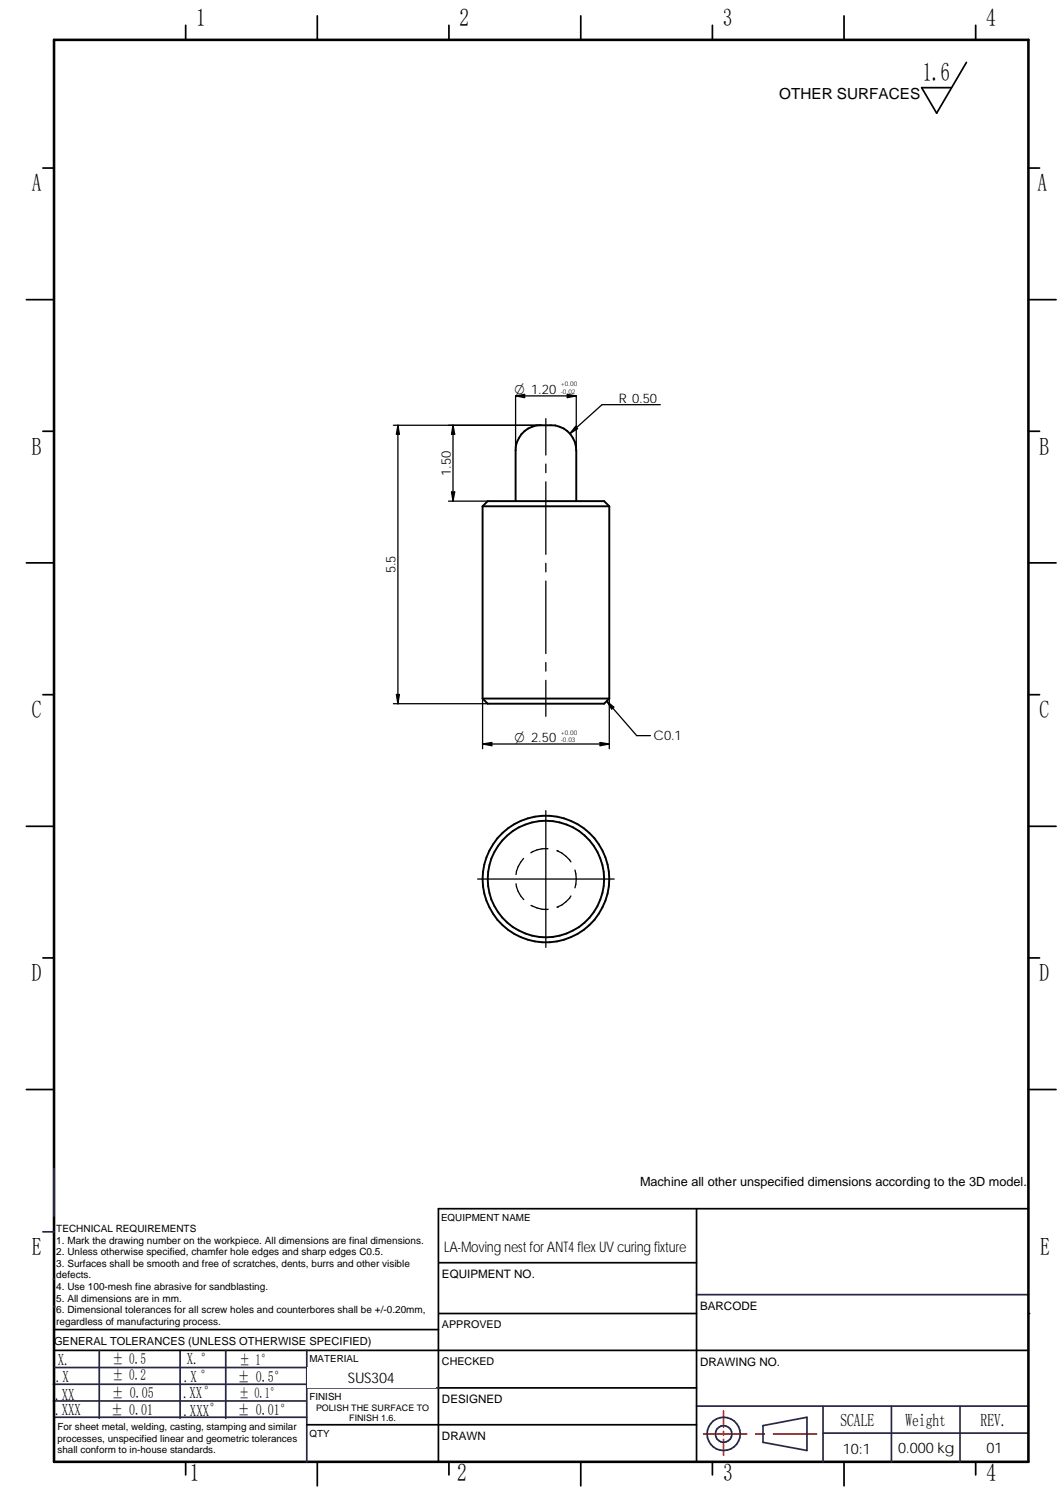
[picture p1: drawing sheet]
<svg xmlns="http://www.w3.org/2000/svg" width="210mm" height="297mm" viewBox="0 0 210 297" stroke-linecap="round" stroke-linejoin="round" font-family="sans-serif">
<defs><g id="words">
<text font-size="5.1" x="182.2" y="16">1.6</text>
<g font-size="4.9">
<text x="38.7" y="5.2">1</text>
<text x="90.8" y="5.2">2</text>
<text x="142.7" y="5.2">3</text>
<text x="194.7" y="5.2">4</text>
<text x="6.3" y="37.8">A</text>
<text x="204.9" y="37.8">A</text>
<text x="6.3" y="89.8">B</text>
<text x="205.2" y="89.8">B</text>
<text x="6.3" y="141.8">C</text>
<text x="205.2" y="141.8">C</text>
<text x="6.3" y="193.8">D</text>
<text x="205.2" y="193.8">D</text>
<text x="6.3" y="247.9">E</text>
<text x="205.4" y="247.9">E</text>
<text x="37.5" y="292.5">1</text>
<text x="90.3" y="292.5">2</text>
<text x="142.8" y="292.5">3</text>
<text x="194.8" y="292.5">4</text>
</g>
<g font-size="3.6">
<text x="165.9" y="281.6">SCALE</text>
<text x="178.8" y="281.6">Weight</text>
<text x="193.6" y="281.6">REV.</text>
</g>
<g font-size="3.3">
<text x="11.4" y="269.7">X.</text>
<text x="36.9" y="269.4">X.°</text>
<text x="11" y="272.9">.X</text>
<text x="36.3" y="273">.X °</text>
<text x="10.9" y="276.4">.XX</text>
<text x="10.9" y="279.5">.XXX</text>
<text x="36.2" y="276">.XX°</text>
<text x="36.2" y="279.7">.XXX°</text>
</g>
<g font-size="3">
<text x="153.9" y="19.6">OTHER SURFACES</text>
<text x="22.2" y="269.3">± 0.5</text>
<text x="47.3" y="269.5">± 1°</text>
<text x="22.2" y="272.5">± 0.2</text>
<text x="47" y="273">± 0.5°</text>
<text x="22" y="279.4">± 0.01</text>
<text x="22.1" y="276.2">± 0.05</text>
<text x="46.9" y="279.4">± 0.01°</text>
</g>
<g font-size="2.9">
<text x="87.7" y="247.4">LA-Moving nest for ANT4 flex UV curing fixture</text>
<text x="68.7" y="273">SUS304</text>
<text x="47.2" y="276.2">± 0.1°</text>
<text x="166.5" y="287.1">10:1</text>
<text x="177.3" y="287.1">0.000 kg</text>
<text x="194.8" y="286.9">01</text>
</g>
<g font-size="2.8">
<text x="101.6" y="77.8">O 1.20</text>
<text x="101.6" y="146.5">O 2.50</text>
</g>
<g font-size="2.6">
<text x="122.2" y="79.5">R 0.50</text>
<text x="89" y="93.9" transform="rotate(-90 89 93.9)">1.50</text>
<text x="78.1" y="113.2" transform="rotate(-90 78.1 113.2)">5.5</text>
<text x="129.1" y="146.2">C0.1</text>
</g>
<text font-size="2.5" x="126.4" y="234.2">Machine all other unspecified dimensions according to the 3D model.</text>
<g font-size="2.3">
<text x="87.3" y="252.4">EQUIPMENT NO.</text>
<text x="138.2" y="258.7">BARCODE</text>
<text x="138.2" y="269.7">DRAWING NO.</text>
<text x="87.3" y="277.1">DESIGNED</text>
<text x="87.3" y="284.4">DRAWN</text>
</g>
<text font-size="2.2" x="10.7" y="265.6">GENERAL TOLERANCES (UNLESS OTHERWISE SPECIFIED)</text>
<g font-size="2.1">
<text x="87.3" y="262.3">APPROVED</text>
<text x="87.3" y="269.5">CHECKED</text>
</g>
<g font-size="2">
<text x="11.1" y="243.3">TECHNICAL REQUIREMENTS</text>
<text x="11.1" y="245.6">1. Mark the drawing number on the workpiece. All dimensions are final dimensions.</text>
<text x="11.1" y="247.9">2. Unless otherwise specified, chamfer hole edges and sharp edges C0.5.</text>
<text x="11.1" y="250.2">3. Surfaces shall be smooth and free of scratches, dents, burrs and other visible</text>
<text x="11.1" y="252.5">defects.</text>
<text x="11.1" y="254.8">4. Use 100-mesh fine abrasive for sandblasting.</text>
<text x="11.1" y="257.1">5. All dimensions are in mm.</text>
<text x="11.1" y="259.4">6. Dimensional tolerances for all screw holes and counterbores shall be +/-0.20mm,</text>
<text x="11.1" y="261.6">regardless of manufacturing process.</text>
</g>
<g font-size="1.9">
<text x="87.1" y="241.1">EQUIPMENT NAME</text>
<text x="61.1" y="269">MATERIAL</text>
<text x="61.1" y="276.4">FINISH</text>
<text x="11.4" y="282.5">For sheet metal, welding, casting, stamping and similar</text>
<text x="11.4" y="284.7">processes, unspecified linear and geometric tolerances</text>
<text x="11.4" y="287">shall conform to in-house standards.</text>
<text x="61.1" y="283.7">QTY</text>
</g>
<g font-size="1.8">
<text x="62.4" y="278.6">POLISH THE SURFACE TO</text>
<text x="69" y="280.7">FINISH 1.6.</text>
</g>
<g font-size="1.3">
<text x="110.7" y="76.3">+0.00</text>
<text x="110.7" y="77.8">-0.02</text>
<text x="110.7" y="145.1">+0.00</text>
<text x="110.7" y="146.5">-0.03</text>
</g>
</g></defs>
<g fill="none" stroke="#26264c" stroke-width=".34">
<path d="M8.5 243.3h2.2M10.5 252.6h.2M137.5 255.7h65.6M10.5 276.7h50M10.5 273.4h50M10.8 279.9h49.8M10.8 270.1h50M35.6 266.7v13.4M60.6 266.7v22M60.7 274.1h26M137.5 277.7h65.6M162.5 277.7v11"/>
<path d="M176 277.7v11M189.6 277.7v11M150.7 281.6l8.6-1.7v6.6l-8.6-1.6zM162.5 283h40.5"/>
</g>
<g fill="none" stroke="#000" stroke-width=".34">
<path d="M36.7 5v2.9M88.6 5v2.9M140.7 5v2.9M192.7 5v2.9M8.5 33.2h2.2M203.1 33.2h2.2M5.2 59.2h5.5M203.1 59.2h5.4M8.5 85.2h2.2M203.1 85.2h2.2M5.2 111.2h5.5M203.1 111.2h5.4"/>
<path d="M8.5 137.2h2.2M203.1 137.2h2.2M5.2 163.2h5.5M203.1 163.2h5.4M8.5 189.2h2.2M203.1 189.2h2.2M5.2 215.2h5.5M203.1 215.2h5.4M86.6 238.7v50M10.7 266.7h192.4M10.7 262.6h75.9M86.7 274.1h50.8"/>
<path d="M36.7 288.7v2.6M62.7 288.7v4.8M88.6 288.7v2.6M114.7 288.7v4.8M140.7 288.7v2.6M166.7 288.7v4.8M192.7 288.7v2.6"/>
</g>
<path d="M10.7 7.9h192.4v280.8h-192.4z" fill="none" stroke="#000" stroke-width=".51"/>
<path d="M142.9 278.7v3.2M138.9 283.2h8.5M142.9 282.7v.7M142.9 284.3v3.1M149.2 283.2h1.7M152.7 283.2h8.5" fill="none" stroke="#f00" stroke-width=".34"/>
<circle cx="10.6" cy="258.1" r=".17" fill="#26264c"/>
<g fill="none" stroke="#26264c" stroke-width=".34">
<path d="M10.7 230.8v9.4M19.6 266.7v13.4M44.6 266.7v13.4M60.5 266.7h.1"/>
<circle cx="142.9" cy="283.2" r="3.3"/>
<circle cx="142.9" cy="283.2" r="1.63"/>
</g>
<path d="M190.8 12.3l-5.8 10.1-3-5.1h5.9M86.6 238.7h116.5M86.7 259.4h50.8M86.7 249.4h50.8M86.6 281.4h50.9" fill="none" stroke="#000" stroke-width=".34"/>
<circle cx="203.1" cy="259.4" r=".17" fill="#000"/>
<g fill="#fff">
<path d="M137.9 271.4h64.4v6.1h-64.4z"/>
<path d="M189.9 283.9h13v4h-13z"/>
<path d="M86.9 254.9h50.2v4h-50.2z"/>
<path d="M60.7 270h25.3v4h-25.3z"/>
<path d="M87 244.3h50v4h-50z"/>
<path d="M60.8 277.1h25.2v4h-25.2z"/>
<path d="M176.4 284.1h13v4h-13z"/>
<path d="M162.7 284.1h13v4h-13z"/>
<path d="M137.9 260.4h64.5v6h-64.5z"/>
</g>
<path d="M62.7 3.1v4.8M114.7 3.1v4.8M166.7 3.1v4.8M137.5 238.7v50M60.6 281.4h26" fill="none" stroke="#000" stroke-width=".34"/>
<path d="M101.6 283.2h25.3v4h-25.3z" fill="#fff"/>
<g fill="none" stroke="#000" stroke-width=".38">
<path d="M95.3 100h25M95.3 100v38M95.3 100l1-1h23l1 1M101.8 99v-10a4.9 4.9 0 0 1 5-5h2a4.9 4.9 0 0 1 5 5v10M120.3 100v38M95.3 138h25M95.3 138l1 1h23l1-1"/>
<circle cx="107.8" cy="173.6" r="11.5"/>
<circle cx="107.8" cy="173.6" r="12.5"/>
</g>
<g fill="none" stroke="#000" stroke-width=".25">
<path d="M107.8 82.7v7.2M107.8 91.7v1.6M107.8 95.2v14.3M107.8 111.3v1.6M107.8 114.8v14.3M95.3 138v9.9M107.8 130.9v1.6M107.8 134.4v7.1M120.3 138v9.9M94.3 173.6h27M101.9 174.5a5.4 5.4 0 0 0 1.5 3.2M103.4 169.5a5.6 5.6 0 0 0-1.5 3.2"/>
<path d="M104.9 178.8a6.1 6.1 0 0 0 3.3 .8M107.8 160.1v27M108.2 167.6a5.1 5.1 0 0 0-3.4 .8M110 168h.1M110 179.2h.1M110 168a6.3 6.3 0 0 1 2.7 2.2M112.7 177a5.6 5.6 0 0 1-2.7 2.2M113.5 171.8a6.2 6.2 0 0 1 0 3.5"/>
</g>
<path d="M101 143.8h13.6v3h-13.6z" fill="#fff"/>
<path d="M101.8 77.3v11.7M113.8 77.3v11.7M95.3 146.9h25M95.3 146.9l1.8-.3v.7zM118.5 146.6l1.8 .3-1.8 .4z" fill="none" stroke="#000" stroke-width=".25"/>
<path d="M95.3 146.9l1.8-.3v.7zM118.5 146.6l1.8 .3-1.8 .4z" fill="#000"/>
<path d="M101 75.1h13.6v3h-13.6z" fill="#fff"/>
<path d="M101.8 78.2l1.8-.3v.6zM101.8 78.2h12M112 77.9l1.8 .3-1.8 .3zM77.7 84h29.1M77.7 139h18.6" fill="none" stroke="#000" stroke-width=".25"/>
<path d="M101.8 78.2l1.8-.3v.6zM112 77.9l1.8 .3-1.8 .3z" fill="#000"/>
<path d="M76 109.1h2.4v4.8h-2.4z" fill="#fff"/>
<path d="M78.6 84v55M78.6 84l.3 1.8h-.6zM88.6 99h7.7M88.6 84h18.2M78.3 137.2h.6l-.3 1.8z" fill="none" stroke="#000" stroke-width=".25"/>
<path d="M78.6 84l.3 1.8h-.6zM78.3 137.2h.6l-.3 1.8z" fill="#000"/>
<path d="M86.9 88.4h2.4v6.2h-2.4z" fill="#fff"/>
<path d="M118.9 79.9h11.5M89.2 97.2h.6l-.3 1.8zM89.5 84v15M89.5 84l.3 1.8h-.6z" fill="none" stroke="#000" stroke-width=".25"/>
<path d="M89.5 84l.3 1.8h-.6zM89.2 97.2h.6l-.3 1.8z" fill="#000"/>
<path d="M121.6 77.4h8.8v2.4h-8.8z" fill="#fff"/>
<path d="M118.9 79.9l-6.4 5.7M113.7 84.2l.3 .5-1.5 .9z" fill="none" stroke="#000" stroke-width=".25"/>
<path d="M113.7 84.2l.3 .5-1.5 .9z" fill="#000"/>
<path d="M128.4 143.5h6.9v3.6h-6.9z" fill="#fff"/>
<path d="M119.8 138.5l1.4 1.2-.4 .3zM119.8 138.5l5.9 6.8h2.7" fill="none" stroke="#000" stroke-width=".25"/>
<path d="M119.8 138.5l1.4 1.2-.4 .3z" fill="#000"/>
<use href="#words"/>
</svg>
